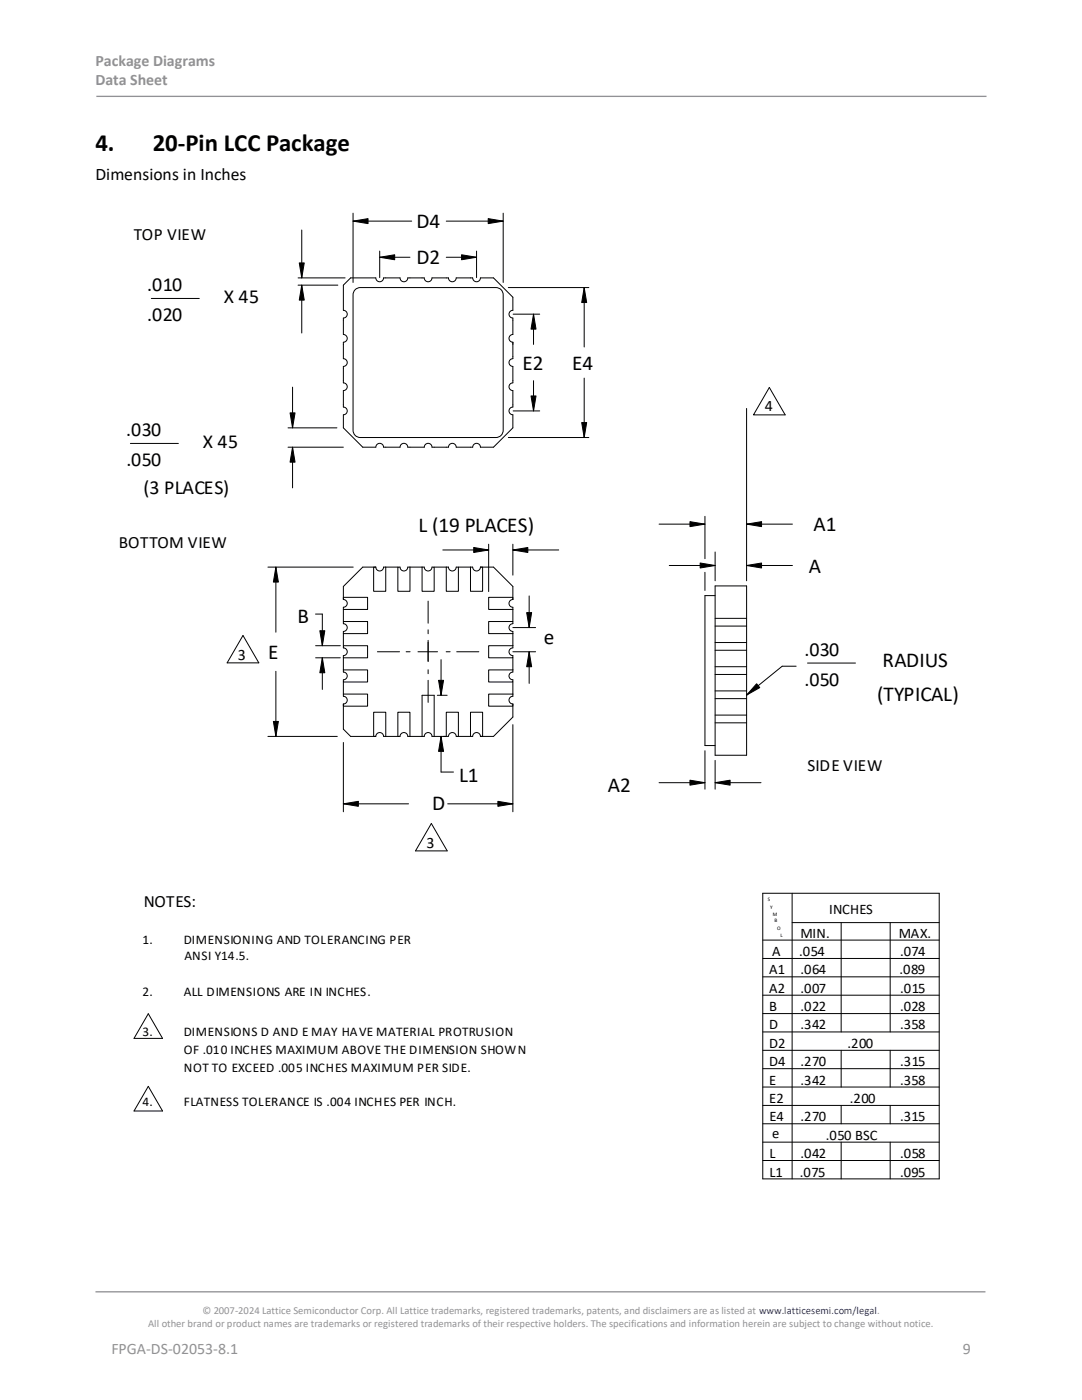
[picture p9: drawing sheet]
<svg xmlns="http://www.w3.org/2000/svg" width="216mm" height="279mm" viewBox="0 0 216 279" stroke-linecap="round" stroke-linejoin="round" font-family="sans-serif">
<defs><g id="words">
<g font-size="5">
<text x="19" y="30.1">4.</text>
<text x="30.5" y="30.1">20-Pin LCC Package</text>
</g>
<g font-size="4.2">
<text x="83.1" y="45.5">D4</text>
<text x="83.1" y="52.7">D2</text>
<text x="104.2" y="73.8">E2</text>
<text x="114.2" y="73.8">E4</text>
<text x="83.5" y="106.1">L (19 PLACES)</text>
<text x="162.4" y="106">A1</text>
<text x="161.4" y="114.4">A</text>
<text x="59.4" y="124.4">B</text>
<text x="53.5" y="131.5">E</text>
<text x="108.5" y="128.6">e</text>
<text x="176.1" y="133.1">RADIUS</text>
<text x="175" y="139.9">(TYPICAL)</text>
<text x="91.6" y="156">L1</text>
<text x="86.2" y="161.7">D</text>
<text x="121.3" y="158.1">A2</text>
</g>
<g font-size="4">
<text x="29.4" y="58">.010</text>
<text x="29.4" y="64.1">.020</text>
<text x="44.6" y="60.4">X 45</text>
<text x="25.2" y="87">.030</text>
<text x="40.5" y="89.4">X 45</text>
<text x="25.2" y="93.1">.050</text>
<text x="28.7" y="98.6">(3 PLACES)</text>
<text x="160.5" y="130.9">.030</text>
<text x="160.5" y="137">.050</text>
</g>
<text font-size="3.5" x="19" y="35.9">Dimensions in Inches</text>
<g font-size="3.4">
<text x="26.7" y="47.8">TOP VIEW</text>
<text x="23.7" y="109.4">BOTTOM VIEW</text>
<text x="161.1" y="153.9">SIDE VIEW</text>
<text x="28.7" y="181">NOTES:</text>
</g>
<g font-size="3.2" fill="#919195">
<text x="19" y="13.2">Package Diagrams</text>
<text x="19" y="17.1">Data Sheet</text>
<text x="22.2" y="270.2">FPGA-DS-02053-8.1</text>
<text x="192.1" y="270.2">9</text>
</g>
<g font-size="3.2">
<text x="152.6" y="82.1">4</text>
<text x="47.4" y="131.6">3</text>
<text x="85.1" y="169.2">3</text>
</g>
<g font-size="2.9">
<text x="165.4" y="182.5">INCHES</text>
<text x="154.1" y="190.7">A</text>
<text x="159.5" y="190.7">.054</text>
<text x="159.8" y="187.2">MIN.</text>
<text x="179.4" y="187.2">MAX.</text>
<text x="179.6" y="190.8">.074</text>
<text x="153.5" y="194.4">A1</text>
<text x="159.7" y="194.4">.064</text>
<text x="179.5" y="194.4">.089</text>
<text x="153.5" y="201.8">B</text>
<text x="153.5" y="198.1">A2</text>
<text x="159.7" y="201.8">.022</text>
<text x="159.7" y="198.1">.007</text>
<text x="179.6" y="201.8">.028</text>
<text x="179.6" y="198.1">.015</text>
<text x="153.5" y="209.1">D2</text>
<text x="153.5" y="205.4">D</text>
<text x="159.7" y="205.4">.342</text>
<text x="169.1" y="209.1">.200</text>
<text x="179.6" y="205.4">.358</text>
<text x="153.5" y="212.8">D4</text>
<text x="159.7" y="212.8">.270</text>
<text x="179.6" y="212.8">.315</text>
<text x="153.5" y="220.1">E2</text>
<text x="153.5" y="216.4">E</text>
<text x="159.7" y="216.4">.342</text>
<text x="169.6" y="220.1">.200</text>
<text x="179.6" y="216.4">.358</text>
<text x="153.5" y="223.8">E4</text>
<text x="154.1" y="227.1">e</text>
<text x="159.7" y="223.8">.270</text>
<text x="164.8" y="227.5">.050 BSC</text>
<text x="179.6" y="223.8">.315</text>
<text x="153.5" y="231.1">L</text>
<text x="159.7" y="231.1">.042</text>
<text x="179.6" y="231.1">.058</text>
<text x="153.5" y="234.8">L1</text>
<text x="159.6" y="234.8">.075</text>
<text x="179.6" y="234.8">.095</text>
</g>
<g font-size="2.7">
<text x="36.8" y="191.6">ANSI Y14.5.</text>
<text x="28.4" y="198.9">2.</text>
<text x="36.7" y="198.9">ALL DIMENSIONS ARE IN INCHES.</text>
<text x="36.7" y="213.9">NOT TO EXCEED .005 INCHES MAXIMUM PER SIDE.</text>
<text x="36.7" y="220.8">FLATNESS TOLERANCE IS .004 INCHES PER INCH.</text>
</g>
<g font-size="2.6">
<text x="28.4" y="188.3">1.</text>
<text x="36.7" y="188.3">DIMENSIONING AND TOLERANCING PER</text>
<text x="28.4" y="206.7">3.</text>
<text x="36.7" y="206.7">DIMENSIONS D AND E MAY HAVE MATERIAL PROTRUSION</text>
<text x="36.7" y="210.3">OF .010 INCHES MAXIMUM ABOVE THE DIMENSION SHOWN</text>
<text x="28.4" y="220.8">4.</text>
</g>
<g font-size="2.1" fill="#919195">
<text x="40.4" y="262.3">© 2007-2024 Lattice Semiconductor Corp. All Lattice trademarks, registered trademarks, patents, and disclaimers are as listed at www.latticesemi.com/legal.</text>
<text x="29.6" y="264.9">All other brand or product names are trademarks or registered trademarks of their respective holders. The specifications and information herein are subject to change without notice.</text>
</g>
<g font-size="1.1">
<text x="153.2" y="179.9">S</text>
<text x="153.7" y="181.4">Y</text>
<text x="154.2" y="182.7">M</text>
<text x="154.6" y="184.1">B</text>
<text x="155.1" y="185.5">O</text>
<text x="155.7" y="186.9">L</text>
</g>
</g></defs>
<path d="M19.2 19.2h177.6M19 257.8h177.6" fill="none" stroke="#919195" stroke-width=".26"/>
<g fill="none" stroke="#000" stroke-width=".2">
<path d="M30.2 59.6h9.6M59.5 56.9h7.9M59.5 55.5h9.4M59.7 52.5h1l-.5 3zM60.2 56.9l.5 3h-1zM60.2 45.9v9.6M60.2 56.9v9.6M70.4 44.1l3-.5v1zM70.4 44.1h11.8M70.4 42.5v13.9M70.9 57.8l.4-.3 .6-.1h27.1a1.44 1.44 0 0 1 1.4 1.4v27.1a1.44 1.44 0 0 1-1.4 1.4h-27.1a1.44 1.44 0 0 1-1.5-1.4v-27.1l.2-.5zM75.8 51.3l3-.5v1z"/>
<path d="M75.8 51.3h6M75.8 50.1v5.3M89 51.3h6.1M89 44.1h11.4M92.1 50.8l3 .5-3 .5zM95.1 50.1v5.3M97.4 43.6l3 .5-3 .5zM100.4 42.5v13.9M101.4 57.4h16.1M116.6 57.4l.5 3h-1zM116.6 57.4v11.9M58.4 77.3v8.1"/>
<path d="M102.4 62.7h5.3M106 79h1l-.5 3zM106.5 62.7l.5 3h-1zM106.5 62.7v6M106.5 76v6M116.6 75.5v11.8M153.5 77.3l3.2 5.5h-6.4zM26 88.5h9.6M57.5 89.2h11M57.5 85.4h9.7M57.9 82.4h1l-.5 3zM58.4 89.2l.5 3h-1z"/>
<path d="M58.4 89.2v8.2M68.5 81.2v-3.2a.77 .77 0 0 0 .8-.8 .77 .77 0 0 0-.8-.8v-3.3a.77 .77 0 0 0 .8-.7 .77 .77 0 0 0-.8-.8v-3.3a.77 .77 0 0 0 .8-.8 .77 .77 0 0 0-.8-.7v-3.3a.77 .77 0 0 0 .8-.8 .77 .77 0 0 0-.8-.8v-5l1.5-1.4h5a.77 .77 0 0 0 .8 .7 .77 .77 0 0 0 .7-.7h3.3a.77 .77 0 0 0 .8 .7 .77 .77 0 0 0 .8-.7h3.3a.77 .77 0 0 0 .7 .7 .77 .77 0 0 0 .8-.7h3.3a.77 .77 0 0 0 .8 .7 .77 .77 0 0 0 .7-.7h3.3a.77 .77 0 0 0 .8 .7 .77 .77 0 0 0 .8-.7h2.6l3.8 3.8v2.6a.77 .77 0 0 0-.7 .8 .77 .77 0 0 0 .7 .8v3.3a.77 .77 0 0 0-.7 .7 .77 .77 0 0 0 .7 .8v3.3a.77 .77 0 0 0-.7 .8 .77 .77 0 0 0 .7 .7v3.3a.77 .77 0 0 0-.7 .8 .77 .77 0 0 0 .7 .8v3.2a.77 .77 0 0 0-.7 .8 .77 .77 0 0 0 .7 .8v2.6l-3.8 3.8h-2.6a.77 .77 0 0 0-.8-.7 .77 .77 0 0 0-.8 .7h-3.3a.77 .77 0 0 0-.7-.7 .77 .77 0 0 0-.8 .7h-3.3a.77 .77 0 0 0-.8-.7 .77 .77 0 0 0-.7 .7h-3.3a.77 .77 0 0 0-.8-.7 .77 .77 0 0 0-.8 .7h-3.3a.77 .77 0 0 0-.7-.7 .77 .77 0 0 0-.8 .7h-2.6l-3.9-3.8v-2.6a.77 .77 0 0 0 .8-.8 .77 .77 0 0 0-.8-.8M101.4 87.3h16.1M102.4 82h5.3M116.1 84.3h1l-.5 3zM149 81.5v34.4M53.5 113.2h17M55 113.2l.5 3h-1zM55 113.2v13M68.5 119.6v-.4h4.8v2.4h-4.8M68.5 119.6a.77 .77 0 0 1 .8 .8 .77 .77 0 0 1-.8 .8v2.8M75 113.2a.77 .77 0 0 0 .8 .8 .77 .77 0 0 0 .7-.8h2.9"/>
<path d="M75 113.2h-2.6l-3.9 3.8v2.6M75 113.2h-.4v4.8h2.4v-4.8M81.8 113.2v4.8h-2.4v-4.8h.4a.77 .77 0 0 0 .8 .8 .77 .77 0 0 0 .8-.8h3.3a.77 .77 0 0 0 .7 .8 .77 .77 0 0 0 .8-.8h.4v4.8h-2.4v-4.8M85.4 120v4.4M86.6 113.2h2.9a.77 .77 0 0 0 .8 .8 .77 .77 0 0 0 .7-.8h.5v4.8h-2.4v-4.8M88.4 109.8h9.1M91.5 113.2h2.8a.77 .77 0 0 0 .8 .8 .77 .77 0 0 0 .8-.8M93.9 113.2v4.8h2.4v-4.8h-.4M94.5 109.3l3 .5-3 .5zM95.9 113.2h2.6l3.8 3.8v2.6M97.5 108.6v9.5M102.3 109.8h9.2"/>
<path d="M102.3 109.8l3-.5v1zM102.3 119.6v-.4h-4.8v2.4h4.8M102.3 119.6a.77 .77 0 0 0-.7 .8 .77 .77 0 0 0 .7 .8v2.8M102.3 108.6v6.2M105.6 118.9v6.3M131.5 104.6h9.2M133.5 112.9h9.2M137.7 104.1l3 .5-3 .5zM139.7 112.4l3 .5-3 .5zM140.7 114.2v3.6M140.7 103v8.5M142.7 116.9h6.3v33.8h-6.3z"/>
<path d="M142.7 118.9h-2v29.9h2M142.7 110.2v5.7M149 112.9h9.1M149 104.6h9.1M149 112.9l3-.5v1zM149 104.6l3-.5v1zM48.5 126.8l3.1 5.5h-6.3zM55 134v13M63 122.6h1.3v6.3M63 128.9h4.9M63 131.3h4.9M63.8 125.9h1l-.5 3z"/>
<path d="M64.3 131.3l.5 3h-1zM64.3 131.3v6.3M68.5 126.5h4.8v-2.5h-4.8v.5a.77 .77 0 0 1 .8 .7 .77 .77 0 0 1-.8 .8v2.9M68.5 131.3h4.8v-2.4h-4.8v.4a.77 .77 0 0 1 .8 .8 .77 .77 0 0 1-.8 .7v3.3a.77 .77 0 0 1 .8 .8 .77 .77 0 0 1-.8 .8v.4h4.8v-2.4h-4.8M68.5 138.5h4.8v2.4h-4.8v-.4M68.5 136.1v2.9a.77 .77 0 0 1 .8 .7 .77 .77 0 0 1-.8 .8M75.3 130.1h4.4M81 130.1h.8M83.4 130.1h3.9M85.4 125.7v.8M85.4 127.8v4.2M85.4 133.7v.8"/>
<path d="M85.4 135.8v4.4M87.3 138.8h1.9M87.5 135.8h1l-.5 3zM88 131.6v7.2M89 130.1h.8M91.1 130.1h4.4M102.3 126.5h-4.8v-2.5h4.8v.5a.77 .77 0 0 0-.7 .7 .77 .77 0 0 0 .7 .8v3.3a.77 .77 0 0 0-.7 .8 .77 .77 0 0 0 .7 .7v.5h-4.8v-2.4h4.8M102.3 131.3v2.8a.77 .77 0 0 0-.7 .8 .77 .77 0 0 0 .7 .8v.4h-4.8v-2.4h4.8M102.3 138.5h-4.8v2.4h4.8v-.4v2.6l-3.8 3.9h-2.6M102.3 136.1v2.9a.77 .77 0 0 0-.7 .7 .77 .77 0 0 0 .7 .8M102.3 130.1h4.6M102.3 125.2h4.6"/>
<path d="M105.1 122.3h1l-.5 2.9zM105.6 130.1l.5 3h-1zM105.6 130.1v6.3M142.7 137.9h6.3M142.7 139.4h6.3M142.7 133.1h6.3M142.7 134.6h6.3M142.7 128.2h6.3M142.7 129.8h6.3M142.7 124.9h6.3M142.7 123.4h6.3M151 136.5l.6 .7-2.6 1.5z"/>
<path d="M158.9 133h-2.8l-7.1 5.7M161.1 132.3h9.6M53.5 147h13.8M54.5 144h1l-.5 3zM68.5 140.5v5l1.5 1.5h5M68.5 148.2v13.8M77 147v-4.9h-2.4v4.9h.4a.77 .77 0 0 1 .8-.8 .77 .77 0 0 1 .7 .8h2.9M81.8 147v-4.9h-2.4v4.9h.4a.77 .77 0 0 1 .8-.8 .77 .77 0 0 1 .8 .8h3.3a.77 .77 0 0 1 .7-.8 .77 .77 0 0 1 .8 .8h3.2M84.2 147v-8.2h2.4v8.2M88 147l.5 3h-1zM88 147v7.1h2.5M89.1 147v-4.9h2.4v4.9h-.5a.77 .77 0 0 0-.7-.8 .77 .77 0 0 0-.8 .8"/>
<path d="M91.5 147h2.4M93.9 142.1h2.4v4.9h-.4a.77 .77 0 0 0-.8-.8 .77 .77 0 0 0-.8 .8h-.4zM99.3 159.9l3 .5-3 .5zM102.3 144.6v17.4M131.5 156.2h9.2M137.7 155.7l3 .5-3 .5zM140.7 149.8v7.7M142.7 156.2l3-.5v1zM142.7 151.8v5.7M142.7 156.2h9.1M142.7 142.7h6.3M142.7 144.3h6.3"/>
<path d="M68.5 160.4l3-.5v1zM68.5 160.4h13M86.1 164.3l3.1 5.5h-6.3zM89.3 160.4h13M152.2 178.3h35.2v57h-35.2zM158.1 178.3v57M152.2 187.6h35.2M152.2 198.6h35.2M152.2 195h35.2M152.2 191.3h35.2M158.1 184.1h29.3M167.8 184.1v21.8"/>
<path d="M177.6 184.1v21.8M29.6 216.8l2.8 4.9h-5.7zM29.6 202.3l2.8 4.9h-5.7zM152.2 216.9h35.2M152.2 213.3h35.2M152.2 209.6h35.2M152.2 205.9h35.2M152.2 202.3h35.2M167.8 209.6v7.3M177.6 209.6v7.3M152.2 231.6h35.2M152.2 227.9h35.2"/>
<path d="M152.2 224.3h35.2M152.2 220.6h35.2M167.8 220.6v3.7M167.8 227.9v7.4M177.6 220.6v3.7M177.6 227.9v7.4"/>
</g>
<g fill="#000">
<path d="M59.7 52.5h1l-.5 3zM60.2 56.9l.5 3h-1zM70.4 44.1l3-.5v1zM75.8 51.3l3-.5v1zM92.1 50.8l3 .5-3 .5zM97.4 43.6l3 .5-3 .5zM106.5 62.7l.5 3h-1zM106 79h1l-.5 3zM116.6 57.4l.5 3h-1zM58.4 89.2l.5 3h-1zM57.9 82.4h1l-.5 3zM116.1 84.3h1l-.5 3z"/>
<path d="M55 113.2l.5 3h-1zM94.5 109.3l3 .5-3 .5zM102.3 109.8l3-.5v1zM137.7 104.1l3 .5-3 .5zM139.7 112.4l3 .5-3 .5zM149 112.9l3-.5v1zM149 104.6l3-.5v1zM63.8 125.9h1l-.5 3zM64.3 131.3l.5 3h-1zM87.5 135.8h1l-.5 3zM105.6 130.1l.5 3h-1zM105.1 122.3h1l-.5 2.9z"/>
<path d="M151 136.5l.6 .7-2.6 1.5zM54.5 144h1l-.5 3zM68.5 160.4l3-.5v1zM88 147l.5 3h-1zM99.3 159.9l3 .5-3 .5zM137.7 155.7l3 .5-3 .5zM142.7 156.2l3-.5v1z"/>
</g>
<use href="#words"/>
</svg>
